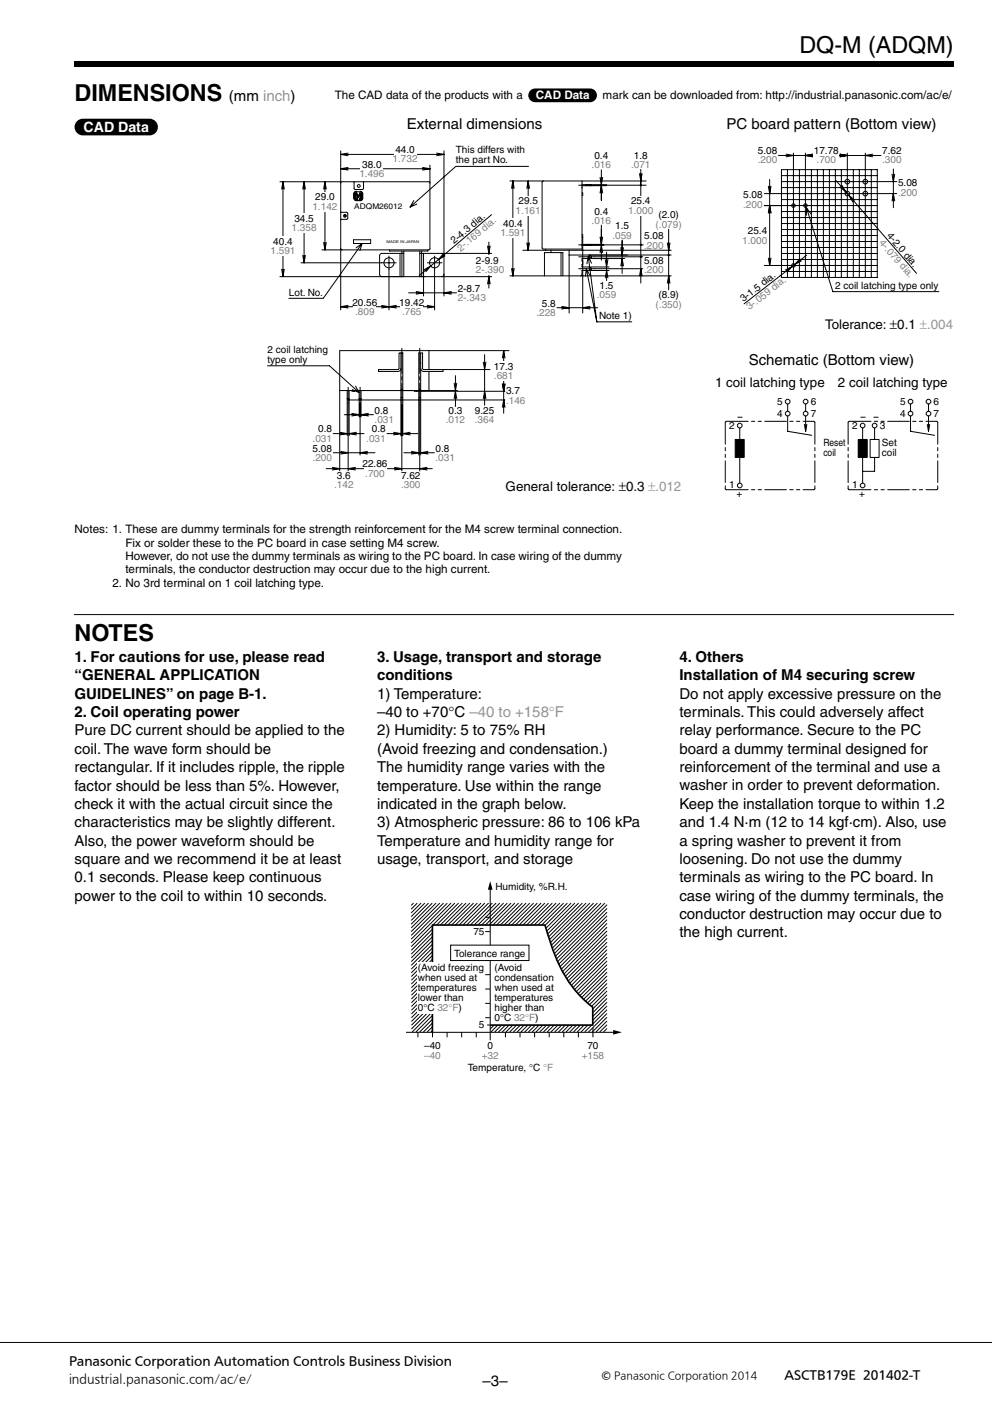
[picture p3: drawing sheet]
<svg xmlns="http://www.w3.org/2000/svg" width="210mm" height="297mm" viewBox="0 0 210 297" stroke-linecap="round" stroke-linejoin="round" font-family="sans-serif">
<defs><g id="words">
<g font-size="4.9">
<text x="169.1" y="11.3">DQ-M (ADQM)</text>
<text x="15.8" y="21.3">DIMENSIONS</text>
<text x="15.8" y="135.6">NOTES</text>
</g>
<g font-size="3.2">
<text x="48.4" y="21.3">(mm inch)</text>
<text x="86.1" y="27.2">External dimensions</text>
<text x="153.7" y="27.2">PC board pattern (Bottom view)</text>
<text x="158.4" y="77.3">Schematic (Bottom view)</text>
<text x="15.8" y="140.1">1. For cautions for use, please read</text>
<text x="15.8" y="144">“GENERAL APPLICATION</text>
<text x="79.8" y="140.1">3. Usage, transport and storage</text>
<text x="79.8" y="144">conditions</text>
<text x="143.8" y="140.1">4. Others</text>
<text x="143.8" y="144">Installation of M4 securing screw</text>
<text x="15.8" y="147.8">GUIDELINES” on page B-1.</text>
<text x="79.8" y="147.8">1) Temperature:</text>
<text x="143.8" y="147.8">Do not apply excessive pressure on the</text>
<text x="15.8" y="151.7">2. Coil operating power</text>
<text x="15.8" y="155.6">Pure DC current should be applied to the</text>
<text x="79.8" y="151.7">–40 to +70°C –40 to +158°F</text>
<text x="79.8" y="155.6">2) Humidity: 5 to 75% RH</text>
<text x="143.8" y="151.7">terminals. This could adversely affect</text>
<text x="143.8" y="155.6">relay performance. Secure to the PC</text>
<text x="15.8" y="159.5">coil. The wave form should be</text>
<text x="79.8" y="159.5">(Avoid freezing and condensation.)</text>
<text x="143.8" y="159.5">board a dummy terminal designed for</text>
<text x="15.8" y="163.4">rectangular. If it includes ripple, the ripple</text>
<text x="15.8" y="167.2">factor should be less than 5%. However,</text>
<text x="79.8" y="163.4">The humidity range varies with the</text>
<text x="79.8" y="167.2">temperature. Use within the range</text>
<text x="143.8" y="163.4">reinforcement of the terminal and use a</text>
<text x="143.8" y="167.2">washer in order to prevent deformation.</text>
<text x="15.8" y="171.1">check it with the actual circuit since the</text>
<text x="79.8" y="171.1">indicated in the graph below.</text>
<text x="143.8" y="171.1">Keep the installation torque to within 1.2</text>
<text x="15.8" y="175">characteristics may be slightly different.</text>
<text x="15.8" y="178.9">Also, the power waveform should be</text>
<text x="79.8" y="175">3) Atmospheric pressure: 86 to 106 kPa</text>
<text x="79.8" y="178.9">Temperature and humidity range for</text>
<text x="143.8" y="175">and 1.4 N·m (12 to 14 kgf·cm). Also, use</text>
<text x="143.8" y="178.9">a spring washer to prevent it from</text>
<text x="15.8" y="182.8">square and we recommend it be at least</text>
<text x="79.8" y="182.8">usage, transport, and storage</text>
<text x="143.8" y="182.8">loosening. Do not use the dummy</text>
<text x="15.8" y="186.6">0.1 seconds. Please keep continuous</text>
<text x="15.8" y="190.5">power to the coil to within 10 seconds.</text>
<text x="143.8" y="186.6">terminals as wiring to the PC board. In</text>
<text x="143.8" y="190.5">case wiring of the dummy terminals, the</text>
<text x="143.8" y="194.4">conductor destruction may occur due to</text>
<text x="143.8" y="198.3">the high current.</text>
<text x="102.1" y="293.1">–3–</text>
</g>
<text font-size="3" fill="#fff" x="17.7" y="27.9">CAD Data</text>
<g font-size="2.8">
<text x="174.6" y="69.6">Tolerance: ±0.1 ±.004</text>
<text x="151.3" y="82">1 coil latching type</text>
<text x="177.3" y="82">2 coil latching type</text>
<text x="107" y="103.9">General tolerance: ±0.3 ±.012</text>
</g>
<g font-size="2.5">
<text x="70.8" y="21">The CAD data of the products with a</text>
<text x="127.5" y="21">mark can be downloaded from: http://industrial.panasonic.com/ac/e/</text>
<text x="15.8" y="112.8">Notes: 1. These are dummy terminals for the strength reinforcement for the M4 screw terminal connection.</text>
<text x="26.5" y="115.6">Fix or solder these to the PC board in case setting M4 screw.</text>
<text x="26.5" y="118.4">However, do not use the dummy terminals as wiring to the PC board. In case wiring of the dummy</text>
<text x="23.8" y="124.1">2. No 3rd terminal on 1 coil latching type.</text>
<text x="26.5" y="121.3">terminals, the conductor destruction may occur due to the high current.</text>
<text x="14.6" y="288.8">Panasonic Corporation Automation Controls Business Division</text>
<text x="14.6" y="292.6">industrial.panasonic.com/ac/e/</text>
<text x="166" y="291.7">ASCTB179E 201402-T</text>
</g>
<text font-size="2.5" fill="#fff" x="113.4" y="21">CAD Data</text>
<g font-size="2.1">
<text x="76.6" y="35.5">38.0</text>
<text x="83.7" y="32.4">44.0</text>
<text x="96.5" y="32.5">This differs with</text>
<text x="96.5" y="34.6">the part No.</text>
<text x="125.8" y="33.7">0.4</text>
<text x="134.1" y="33.7">1.8</text>
<text x="160.4" y="32.6">5.08</text>
<text x="172.2" y="32.6">17.78</text>
<text x="186.7" y="32.6">7.62</text>
<text x="157.2" y="42">5.08</text>
<text x="190" y="39.4">5.08</text>
<text x="62.3" y="47">34.5</text>
<text x="66.7" y="42.4">29.0</text>
<text x="109.7" y="43.2">29.5</text>
<text x="125.8" y="45.4">0.4</text>
<text x="133.5" y="43.2">25.4</text>
<text x="139.3" y="46.1">(2.0)</text>
<text x="57.8" y="51.7">40.4</text>
<text x="96.1" y="51.7" transform="rotate(-40 96.1 51.7)">2-4.3 dia.</text>
<text x="106.5" y="48.1">40.4</text>
<text x="130.2" y="48.5">1.5</text>
<text x="136.3" y="50.7">5.08</text>
<text x="158.2" y="49.6">25.4</text>
<text x="187.6" y="50" transform="rotate(49 187.6 50)">4-2.0 dia.</text>
<text x="100.7" y="55.8">2-9.9</text>
<text x="136.3" y="55.9">5.08</text>
<text x="61.1" y="62.6">Lot. No.</text>
<text x="74.6" y="64.6">20.56</text>
<text x="84.5" y="64.6">19.42</text>
<text x="96.9" y="61.7">2-8.7</text>
<text x="114.7" y="64.9">5.8</text>
<text x="126.9" y="61.1">1.5</text>
<text x="139.3" y="63.1">(8.9)</text>
<text x="157.3" y="63.9" transform="rotate(-38 157.3 63.9)">3-1.5 dia.</text>
<text x="176.7" y="61.1">2 coil latching type only</text>
<text x="126.8" y="67.5">Note 1)</text>
<text x="56.6" y="74.6">2 coil latching</text>
<text x="56.6" y="76.8">type only</text>
<text x="104.5" y="78.2">17.3</text>
<text x="107.1" y="83.4">3.7</text>
<text x="79.3" y="87.5">0.8</text>
<text x="94.9" y="87.5">0.3</text>
<text x="100.5" y="87.5">9.25</text>
<text x="155.9" y="88.9">-</text>
<text x="164.5" y="85.8">5</text>
<text x="164.5" y="88.3">4</text>
<text x="171.6" y="85.8">6</text>
<text x="171.6" y="88.3">7</text>
<text x="182" y="88.8">- -</text>
<text x="190.5" y="85.8">5</text>
<text x="190.5" y="88.3">4</text>
<text x="197.6" y="85.8">6</text>
<text x="197.6" y="88.3">7</text>
<text x="66.1" y="95.5">5.08</text>
<text x="67.3" y="91.5">0.8</text>
<text x="78.7" y="91.5">0.8</text>
<text x="92.2" y="95.5">0.8</text>
<text x="154.3" y="90.8">2</text>
<text x="174.2" y="94.5">Reset</text>
<text x="180.3" y="90.8">2</text>
<text x="186.1" y="90.8">3</text>
<text x="186.6" y="94.5">Set</text>
<text x="71.3" y="101.4">3.6</text>
<text x="76.7" y="98.9">22.86</text>
<text x="84.9" y="101.4">7.62</text>
<text x="174.2" y="96.6">coil</text>
<text x="186.6" y="96.6">coil</text>
<text x="154.3" y="103.2">1</text>
<text x="155.8" y="105.2">+</text>
<text x="180.3" y="103.2">1</text>
<text x="181.8" y="105.2">+</text>
<text x="104.8" y="188.2">Humidity, %R.H.</text>
<text x="100.2" y="197.9">75</text>
<text x="96.1" y="202.4">Tolerance range</text>
<text x="88.4" y="205.4">(Avoid freezing</text>
<text x="88.4" y="207.5">when used at</text>
<text x="88.4" y="209.6">temperatures</text>
<text x="104.6" y="205.4">(Avoid</text>
<text x="104.6" y="207.5">condensation</text>
<text x="104.6" y="209.6">when used at</text>
<text x="88.4" y="211.7">lower than</text>
<text x="88.4" y="213.8">0°C</text>
<text x="104.6" y="211.7">temperatures</text>
<text x="104.6" y="213.8">higher than</text>
<text x="104.6" y="216">0°C 32°F)</text>
<text x="101.3" y="217.5">5</text>
<text x="89.7" y="222">–40</text>
<text x="99" y="226.6">Temperature, °C °F</text>
<text x="103.1" y="222">0</text>
<text x="124.3" y="222">70</text>
<text x="127.3" y="291.7">© Panasonic Corporation 2014</text>
</g>
<g font-size="2.1" fill="#808080">
<text x="83.1" y="34.4">1.732</text>
<text x="125.2" y="35.6">.016</text>
<text x="133.5" y="35.6">.071</text>
<text x="160.4" y="34.6">.200</text>
<text x="172.8" y="34.6">.700</text>
<text x="186.7" y="34.6">.300</text>
<text x="76.1" y="37.4">1.496</text>
<text x="190" y="41.4">.200</text>
<text x="66.1" y="44.4">1.142</text>
<text x="109.1" y="45.2">1.161</text>
<text x="125.2" y="47.4">.016</text>
<text x="132.9" y="45.2">1.000</text>
<text x="157.2" y="43.9">.200</text>
<text x="57.2" y="53.7">1.591</text>
<text x="61.7" y="49">1.358</text>
<text x="97.5" y="53.2" transform="rotate(-40 97.5 53.2)">2-.169 dia.</text>
<text x="105.9" y="50">1.591</text>
<text x="129.6" y="50.5">.059</text>
<text x="136.3" y="52.6">.200</text>
<text x="138.7" y="48.3">(.079)</text>
<text x="157.1" y="51.5">1.000</text>
<text x="185.9" y="51.4" transform="rotate(49 185.9 51.4)">4-.079 dia.</text>
<text x="100.7" y="57.8">2-.390</text>
<text x="136.3" y="57.8">.200</text>
<text x="96.9" y="63.6">2-.343</text>
<text x="126.3" y="63">.059</text>
<text x="138.7" y="65.2">(.350)</text>
<text x="158.6" y="65.6" transform="rotate(-38 158.6 65.6)">3-.059 dia.</text>
<text x="75.1" y="66.6">.809</text>
<text x="85.1" y="66.6">.765</text>
<text x="113.5" y="66.8">.228</text>
<text x="104.5" y="80.2">.681</text>
<text x="79.3" y="89.4">.031</text>
<text x="94.3" y="89.4">.012</text>
<text x="100.5" y="89.4">.364</text>
<text x="107.1" y="85.4">.146</text>
<text x="66.1" y="93.4">.031</text>
<text x="77.5" y="93.4">.031</text>
<text x="66.1" y="97.5">.200</text>
<text x="77.3" y="100.8">.700</text>
<text x="92.2" y="97.5">.031</text>
<text x="70.7" y="103.3">.142</text>
<text x="84.9" y="103.3">.300</text>
<text x="92.5" y="213.8">32°F)</text>
<text x="89.7" y="224">–40</text>
<text x="101.9" y="224">+32</text>
<text x="123.1" y="224">+158</text>
</g>
<text font-size="1.7" x="75" y="44.2">ADQM26012</text>
<text font-size=".8" x="81.8" y="51.4">MADE IN JAPAN</text>
</g></defs>
<g fill="none" stroke="#000" stroke-width=".21">
<path d="M59.2 38.5h12.9M59.9 38.5v20M59.9 38.5l-.3 1.5M59.9 38.5l.3 1.5M64.3 38.5v17.1M64.3 38.5l-.2 1.5M64.3 38.5l.3 1.5M68.8 38.5h.1M68.8 38.5v14.4M68.8 38.5l-.3 1.5M68.8 38.5l.2 1.5M72.1 38.5h.1"/>
<path d="M72.1 38.7h.1M72.1 38.7l.2-.2h18.4l.3 .2M72.1 31.9v33.7M72.1 32.7h21.8M72.1 32.7l1.5 .2M72.1 35.7h18.9M72.1 35.7l1.5 .3M72.3 38.5h.1M73.6 32.4l-1.5 .3M73.6 35.4l-1.5 .3M74.8 38.5l.1 1.3 .3 .3 1.6-.1 .2-1.5M89.4 35.4l1.6 .3"/>
<path d="M91 35.7h.1M91 38.7h.1M91 34.9l-.1 17.9-22.8 .1M91 35.7l-1.6 .3M92.4 32.4l1.5 .3M93.9 32.7h.1M93.9 31.9v30.7M93.9 32.7l-1.5 .2M107.9 38.3h28.8M108.5 38.3v20.1M108.5 38.3l-.3 1.5M108.5 38.3l.3 1.5"/>
<path d="M111.8 38.3h.1M111.8 38.3v14.6M111.8 38.3l-.3 1.5M111.8 38.3l.2 1.5M111.8 35.2h-15.3l-9.7 8.6M115 38.3h.1M115 38.3l-.3 .2 .1 14.1 8.4 .1M123.2 38.3h.1M123.2 39.3h5.2M123.2 39.1h5.2M123.2 38.3v14.6M123.8 39.2l.1 .1"/>
<path d="M124 39.1l-.2 .2M124 39.1l.2 .2M124.2 39.3l.2-.2 .2 .2M124.9 39.3h.1M124.9 39.1h.1M124.9 39.1h.2v.2h-.2zM124.9 39.3l-.2-.2-.2 .2M125 39.1l-.2 .2M125.1 39.1v.1M125.8 39.2h.1M125.8 39.2h10.9M127 37.5l.2 1.6 .3-1.6"/>
<path d="M127.2 39.3h.1M127.2 35.9v6.5M135.3 36.7l.3 1.6 .3-1.6M135.6 39.2h.1M135.6 35.9v24M59.2 58.5h44.8M59.6 57l.3 1.5M59.9 58.5h.1M60.2 57l-.3 1.5M63.7 55.6h17M64.1 54l.2 1.6M64.3 55.6h.1"/>
<path d="M64.6 54l-.3 1.6M68.5 51.3l.3 1.6M69 51.3l-.2 1.6M72.1 52.6h.1M72.1 44.8l1.2 .1 .3 .3-.1 1.1-1.4 .2M72.1 52.6l.2 .3M72.3 52.9h.1M75.1 40.8h.4l.3 .7 .3-.7h.4l-.1 1.3-.4 .1v-.2l.3-.1v-.9l-.4 .7h-.2l-.3-.7v.9l.2 .1v.2l-.4-.1zM75.2 40.6h1l.4 .2 .1 1.1-.3 .4h-1l-.4-.2v-1.1zM75.4 40.5l-.5 .2v.3v1.2l.5 .3h.8l.5-.3 .1-1.2-.3-.5h-.3M76.6 51.5l-1.2 .9M76.6 51.5l-.4 1.5"/>
<path d="M76.6 51.5l-8.2 11.6h-7.3M80.7 55.6h.1M82.3 57h.1M82.3 57v8.6M82.4 52.9v.2h8.1v-.2M84.6 53.6v4.9M85 53.1v5.4M85.4 53.6h-4.6l-.4 .3-.1 4.1 .3 .5h.2M85.4 53.1v5.4M87.6 42.4l-.8 1.4M88.2 43.2l-1.4 .6M88.8 53.1v5.4"/>
<path d="M88.8 53.6h15.2M89.2 53.1v5.4M89.6 58.5h.1M89.6 53.6v9M89.9 58.5h.1M91.1 56.3h.1M91.1 56.3l-2.4 2M91.1 56.3l-1.3 .8M91.1 56.3l-1 1.2M92 57h.1M92 57v8.6M92.8 54.9h.1"/>
<path d="M93.4 58.5h.1M93.4 53.6h.1M93.4 53.6l.3 .1 .2 .4M93.8 53.7l-1 1.2M93.9 54l-2.8 2.3M93.9 54.1h.1M93.9 58h.1M93.9 58l-.2 .5h-.3M94.2 54.1l-1.4 .8M103.2 52.1l.2 1.5 .3-1.5M103.4 58.5h.1M103.4 51.2v9.7"/>
<path d="M104 45.4l-11.2 9.5M107.9 58.4h34.1M108.2 56.8l.3 1.6M108.5 58.4h.1M108.8 56.8l-.3 1.6M110.6 52.9h31.4M111.5 51.4l.3 1.5M112 51.4l-.2 1.5M115.2 58.4h.1M115.2 58.4v-5h3.9v5M115.5 52.9h.1M115.5 52.7v.2"/>
<path d="M116.6 52.9v.5M118.7 53.4v5M120.4 54h.1M120.4 52.9v13.3M120.4 54h21.6M122.9 58.4h.1M123.2 52.9h.1M123.2 40.8h.1v.5h-.1M123.2 49.7h.1v16.5M123.2 51.9h4.6M123.2 51.7h4.6M123.2 50.2h.1"/>
<path d="M123.3 50.2h.1M123.3 56h-.1v.5h5.7M123.8 51.9h.1M123.9 51.7l.2 .2M124.1 56.9h.1M124.1 56.9l-.2 1.6M124.1 56.9l.7 1.4M124.1 56.9l2.2 11.2M124.1 51.7l-.2 .2M124.3 51.7l.2 .2M124.4 51.7l-.2 .2M124.5 54.3l-.3 1.5"/>
<path d="M124.5 54.3l.7 1.4M124.5 54.3l1.8 13.8M124.6 51.7l.2 .2M124.6 54h.1M124.6 54.7h.1M124.6 57.2h.1M124.6 56.5h.1M124.6 54l.5 .2v.3l-.5 .2M124.6 56.5l.5 .2v.3l-.5 .2M124.7 54v.7M124.7 56.5v.7M124.8 51.7l-.2 .2"/>
<path d="M124.9 51.9h.1M124.9 51.7h.1M124.9 51.7h.2v.2h-.2zM124.9 51.7l.2 .2M125.1 51.7l-.2 .2M125.8 51.8h.1M125.8 51.8h10.3M125.8 56.9h10.2M125.8 54.3h10.2M127 53.5l.2-1.6 .3 1.6M127 50.2l.2 1.5 .3-1.5M127 40.8l.2-1.5 .3 1.5"/>
<path d="M127.2 51.9h.1M127.2 47.6v7.5M128.1 58.8l.2-1.6 .3 1.6M128.1 54.9l.2 1.6 .3-1.6M128.3 57.2h.1M128.3 53.3v6.1M128.9 57.2h-5.7v.9l-.3 .3M131.4 56.3l.2-1.6 .3 1.6M131.4 52.4l.2 1.6 .3-1.6M131.6 54.7h.1M131.6 50.8v7.1M132.2 54.7h-9v.5h.1"/>
<path d="M135.3 58.4l.3-1.5 .3 1.5M135.6 51.8h.1M135.6 56.9h.1M141.2 51.4l.3 1.5 .3-1.5M141.2 59.9l.3-1.5 .3 1.5M141.5 52.9h.1M141.5 58.4h.1M141.5 48.5v12.8M56.6 77.4h13.1l6.3 5.7M72.1 64.9h19.9M72.1 64.9l1.5 .3M73.6 64.6l-1.5 .3"/>
<path d="M80.8 64.6l3.1 .6M82.3 64.9h.1M83.9 64.6l-3.1 .6M85.2 74.7h-.8v3.4l-4.3 .1v.4h4.1a.65 .65 0 0 0 .6-.7M85.2 74.7v17.5M85.2 74.7h-.4v17.5M86.5 62h10.1M88.1 61.7l1.5 .3-1.5 .2M89 77.9a.65 .65 0 0 0 .7 .7h4v-.4M89 74.7v21.6M90.4 64.6l1.6 .3M90.8 74.2h.1"/>
<path d="M90.8 74.2v4M90.8 78.6v4M92 64.9h.1M92 64.9l-1.6 .3M93.7 78.2h.1M93.9 62h.1M95.5 61.7l-1.6 .3 1.6 .2M96.4 79.5v6.5M102.3 76.6l.2 1.6 .3-1.6M102.5 78.2h.1M102.5 75v10.7M103.2 60.1l.2-1.6 .3 1.6"/>
<path d="M103.7 78.2h-14l-.3-.3v-3.2h-.8v21.6M106.6 74.2v13.2M106.6 74.2l-.3 1.5M106.6 74.2l.3 1.5M107.7 74.2h-35.8v25.4M117.9 65.1h8.6M118.9 64.8l1.5 .3-1.5 .3M123.3 65.1h.1M124.9 64.8l-1.6 .3 1.6 .3M126.3 68.1h.1M126.3 68.1h7.4M69 99.2h22.5"/>
<path d="M70.3 98.9l1.6 .3-1.6 .2M70.5 95.8h8.8M70.5 91.7h6.5M71.9 82.6h.1M71.9 99.2h.1M71.9 82.6h24.9M71.9 91.5l1.6 .2-1.6 .3M72.1 95.5l1.6 .3-1.6 .3M72.8 87.7h6.2M73.5 84.4h.1M73.5 82.6v9.6M73.7 85.3h.1"/>
<path d="M73.7 95.8h.1M73.7 85.3v14.3M73.8 84.6h.1M73.8 84.6l.1-.2h-.4v.2h33.3M73.9 91.7h.1M73.9 84.4h.1M73.9 82.6v9.6M74.4 87.5l1.6 .2-1.6 .3M74.5 82.6v.2h.5v-.2M74.6 82.4l1.4 .7M75.2 81.7l.8 1.4M75.2 98.9l-1.5 .3 1.5 .2"/>
<path d="M75.4 91.5l-1.5 .2 1.5 .3M76 84.4h.1M76 82.6v5.6M76.1 84.6l-.1-.2h.4l-.1 .2M76.2 85.3h.1M76.2 85.3v11M76.4 87.7h.1M76.4 84.4h.1M76.4 82.6v5.6M77.7 95.5l-1.5 .3 1.5 .3M77.9 87.5l-1.5 .2 1.5 .3M81.9 91.7h6.5"/>
<path d="M83.3 91.5l1.5 .2-1.5 .3M83.5 98.9l1.5 .3-1.5 .2M84.8 84.6h.1M84.8 82.4h.4M84.8 84.1h.4M85 84.6h.1M85 99.2h.1M85 85.6h.1M85 85.6v14M85.2 84.6h.1M85.2 91.7h.1M85.5 95.8h6.4"/>
<path d="M86.8 91.5l-1.6 .2 1.6 .3M87.1 95.5l1.5 .3-1.5 .3M87.7 82.6v.2h19.1M88.2 82.8h.1M88.2 82.6v.2M88.6 84.6h.1M88.6 82.6h.1M88.6 82.4h.4M88.6 84.1h.4M88.8 99.2h.1M88.8 85.6h.1M88.8 85.6v14"/>
<path d="M89 84.6h.1M89 95.8h.1M90.4 98.9l-1.6 .3 1.6 .2M90.6 95.5l-1.6 .3 1.6 .3M96.1 81.1l.3 1.5 .3-1.5M96.1 84.3l.3-1.5 .3 1.5M96.4 82.6h.1M102.3 84.3l.2-1.5 .3 1.5M106.1 84.6h.1M106.3 81.2l.3 1.6 .3-1.6M106.3 86.2l.3-1.6 .3 1.6M106.6 84.6h.1"/>
<path d="M106.6 82.8h.1M15.8 130h186M0 284h210"/>
<circle cx="75.9" cy="39.4" r=".3"/>
<circle cx="73" cy="45.7" r=".3"/>
<circle cx="73" cy="45.7" r=".07"/>
<circle cx="82.3" cy="55.6" r="1.07"/>
<circle cx="92" cy="55.6" r="1.07"/>
</g>
<path d="M15.8 13h186v1.1h-186zM112.4 19l.8-.3h11.7a1.45 1.45 0 0 1 1.4 1.5 1.45 1.45 0 0 1-1.4 1.4h-11.7a1.45 1.45 0 0 1-1.3-1 1.45 1.45 0 0 1 .5-1.6z" fill="#000"/>
<g fill="none" stroke="#000" stroke-width=".21" stroke-dasharray="7.5 1.5 1.5 1.5">
<path d="M122.5 39.2h3.3M74.8 50.7v.8h3.6M74.8 50.7h3.6M78.4 50.7v.8M82.3 57v-2.8M83.8 55.6h-3.1M90.4 55.6h3.1M92 57v-2.8M122.5 51.8h3.3M122.5 54.3h3.3M122.5 56.9h3.3M73.7 81.9v3.4"/>
<path d="M76.2 81.9v3.4"/>
</g>
<path d="M85 73.7v11.9M88.8 73.7v11.9" fill="none" stroke="#000" stroke-width=".21" stroke-dasharray="5.3 .7 .7 .7"/>
<g fill="#000" stroke="#000" stroke-width=".21">
<circle cx="135.6" cy="39.2" r=".14"/>
<circle cx="135.6" cy="51.8" r=".14"/>
<circle cx="135.6" cy="54.3" r=".14"/>
<circle cx="141.5" cy="54" r=".14"/>
</g>
<g fill="#fff">
<path d="M133.2 41.5h4.8v4h-4.8z"/>
<path d="M109.3 41.5h4.9v4h-4.9z"/>
<path d="M106.1 46.3h4.8v4.1h-4.8z"/>
<path d="M84.7 62.9h4.8v4h-4.8z"/>
<path d="M74.8 62.9h4.8v4h-4.8z"/>
<path d="M101 54h4.9v4.1h-4.9z"/>
<path d="M66.3 40.6h4.9v4.1h-4.9z"/>
<path d="M76.3 33.7h4.8v4h-4.8z"/>
<path d="M83.3 30.6h4.8v4.1h-4.8z"/>
<path d="M61.9 45.2h4.9v4.1h-4.9z"/>
<path d="M57.5 50h4.8v4h-4.8z"/>
<path d="M76.9 97.1h4.9v4.1h-4.9z"/>
<path d="M104.2 76.5h4.8v4h-4.8z"/>
</g>
<g fill="none" stroke="#000" stroke-width=".21">
<path d="M162.6 39.4l.3 1.6 .2-1.6M162.9 38v18.2M164.7 32.9h21.7M165.4 38.4h24.4M165.4 35.9h20.2v22.8h-20.2zM165.4 37.2h20.2M165.4 39.7h20.2M166.3 32.6l1.6 .3-1.6 .3M166.6 35.9v22.8M167.9 35.9h.1M167.9 32.4v26.3M169.2 35.9v22.8"/>
<path d="M170.4 35.9h.1M170.4 32.9h.1M170.4 32.4v26.3M171.7 35.9v22.8M172 32.6l-1.6 .3 1.6 .3M173 35.9v22.8M174.2 35.9v22.8M175.5 35.9v22.8M176.8 35.9v22.8M176.9 38.2l17 19.6M177.7 32.6l1.6 .3-1.6 .3M178 35.9v22.8"/>
<path d="M178.2 39.2l.8 1.4-1.3-1M179.3 35.9h.1M179.3 32.9h.1M179.3 32.4v26.3M180.6 35.9v22.8M181.8 35.9v22.8M183.1 35.9h.1M183.1 32.9h.1M183.1 32.4v26.3M184.4 35.9v22.8M184.7 32.6l-1.6 .3 1.6 .3M185.6 38.4h.1"/>
<path d="M188.8 36.9l.2 1.5 .3-1.5M189 38.4h.1M189 35.8v8.1M161.7 41h28.1M161.7 43.5h23.9M161.7 56.2h23.9M162.6 45.1l.3-1.6 .2 1.6M162.6 54.6l.3 1.6M162.9 41h.1M162.9 43.5h.1M163.1 54.6l-.2 1.6M165.4 41h.1"/>
<path d="M165.4 43.5h.1M165.4 56.2h.1M165.4 57.4h20.2M165.4 54.9h20.2M165.4 42.2h20.2M165.4 44.8h20.2M165.4 46h20.2M165.4 47.3h20.2M165.4 48.6h20.2M165.4 49.8h20.2M165.4 51.1h20.2M165.4 52.4h20.2"/>
<path d="M165.4 53.6h20.2M166.2 57.1l1.4-.7-1.1 1.2M167.6 56.4h.1M168.2 55.9h.1M169.2 54.8l-1 1.1 1.4-.7M170.7 44l-.1 1.6M170.7 44l.9 1.3M170.7 44l5.5 17.7h22.5M170.7 54l-13.3 10.3M179 40.6h.1M179.6 41.3h.1M180.9 42.3l-1.3-1 .8 1.4"/>
<path d="M185.6 41h.1M188.8 42.5l.2-1.5 .3 1.5"/>
<circle cx="179.3" cy="38.4" r=".5"/>
<circle cx="183.1" cy="38.4" r=".5"/>
<circle cx="167.9" cy="56.2" r=".37"/>
<circle cx="167.9" cy="43.5" r=".37"/>
<circle cx="170.4" cy="43.5" r=".37"/>
<circle cx="179.3" cy="41" r=".5"/>
<circle cx="183.1" cy="41" r=".5"/>
</g>
<path d="M172.2 30.9h5.3v4h-5.3z" fill="#fff"/>
<path d="M153.7 89.1l-.2 .3M172.4 89.4l-.2-.3M179.7 89.1l-.2 .3M198.4 89.4l-.2-.3M153.5 103.4l.2 .2M172.2 103.6l.2-.2M179.5 103.4l.2 .2M198.2 103.6l.2-.2" fill="none" stroke="#000" stroke-width=".21" stroke-dasharray="7.5 1.5 1.5 1.5 1.5 1.5"/>
<g fill="none" stroke="#000" stroke-width=".21">
<path d="M156.5 90.5v2.5M156.5 96.8v5.4M166.7 88v3.2l5.1 .9M166.7 85.5v1.5M170.2 89.8l.3 1.4M170.5 85.5v1.5M170.5 88v3.2M170.7 89.8l-.2 1.4M182.5 90.5v2.5M182.5 96.8v5.4M184.1 93h1.9v3.8h-1.9zM185.1 90.5v2.5"/>
<path d="M185.1 96.8v2.9h-2.6M192.7 85.5v1.5M192.7 88v3.2l5.1 .9M196.2 89.8l.3 1.4M196.5 85.5v1.5M196.5 88v3.2M196.7 89.8l-.2 1.4M87.5 191.1l-.5 .5M88.3 191.1l-1.3 1.3M89.1 191.1l-2.1 2M89.9 191.1l-2.9 2.8M90.7 191.1l-3.7 3.6"/>
<path d="M91.5 191.1l-4.5 4.4M92.3 191.1l-5.3 5.2M93.1 191.1l-6.1 6M93.9 191.1l-6.9 6.8M94.6 191.1l-7.6 7.6M95.4 191.1l-8.4 8.4M96.2 191.1l-9.2 9.2M97 191.1l-10 10M97.8 191.1l-10.8 10.8M98.6 191.1l-11.6 11.5M99.4 191.1l-12.4 12.3M100.2 191.1l-13.2 13.1"/>
<path d="M101 191.1l-14 13.9M101.8 191.1l-14.8 14.7M102.6 191.1l-15.6 15.5M103.4 191.1l-16.4 16.3M104.2 191.1l-17.2 17.1M105 191.1l-18 17.9M105.8 191.1l-18.8 18.7M106.6 191.1l-19.6 19.5M107.3 191.1l-20.2 20.3M108.1 191.1l-21 21M108.9 191.1l-21.8 21.8M109.7 191.1l-22.6 22.6"/>
<path d="M110.5 191.1l-23.4 23.4M111.3 191.1l-24.2 24.2M112.1 191.1l-25 25M112.9 191.1l-25.8 25.8M113.7 191.1l-26.6 26.6M114.5 191.1l-27.3 27.2M115.3 191.1l-27.3 27.2M116.1 191.1l-27.3 27.2M116.9 191.1l-27.3 27.2M117.7 191.1l-27.3 27.2M118.5 191.1l-27.3 27.2M119.3 191.1l-27.3 27.2"/>
<path d="M120 191.1l-27.2 27.2M120.8 191.1l-27.2 27.2M121.6 191.1l-27.2 27.2M122.4 191.1l-27.3 27.2M123.2 191.1l-27.3 27.2M124 191.1l-27.3 27.2M124.8 191.1l-27.3 27.2M125.6 191.1l-27.3 27.2M126.4 191.1l-27.3 27.2M127.2 191.1l-27.3 27.2M128 191.1l-27.3 27.2M128.4 199.3l-19 19"/>
<path d="M128.5 197.7l-20.7 20.6M128.5 198.5l-19.9 19.8M128.5 196.9l-21.4 21.4M128.5 195.4l-23 22.9M128.5 196.2l-22.2 22.1M128.5 193.8l-24.6 24.5M128.5 194.6l-23.8 23.7M128.5 193l-25.4 25.3M128.5 191.4l-27 26.9M128.5 192.2l-26.2 26.1M128.4 217.6l-.7 .7M128.4 216l-2.3 2.3"/>
<path d="M128.4 216.8l-1.5 1.5M128.4 215.2l-3.1 3.1M128.4 213.6l-4.7 4.7M128.4 214.4l-3.9 3.9M128.4 212.8l-5.5 5.5M128.4 211.2l-7.1 7.1M128.4 212l-6.3 6.3M128.4 210.4l-7.9 7.9M128.4 208.9l-9.4 9.4M128.4 209.7l-8.6 8.6M128.4 208.1l-10.2 10.2M128.4 206.5l-11.8 11.8"/>
<path d="M128.4 207.3l-11 11M128.4 204.9l-13.4 13.4M128.4 205.7l-12.6 12.6M128.4 204.1l-14.2 14.2M128.4 202.5l-15.8 15.8M128.4 203.3l-15 15M128.4 201.7l-16.6 16.6M128.4 200.1l-18.2 18.2M128.4 200.9l-17.4 17.4"/>
<circle cx="156.5" cy="90" r=".5"/>
<circle cx="166.7" cy="87.5" r=".5"/>
<circle cx="166.7" cy="85" r=".5"/>
<circle cx="170.5" cy="87.5" r=".5"/>
<circle cx="170.5" cy="85" r=".5"/>
<circle cx="182.5" cy="90" r=".5"/>
<circle cx="185.1" cy="90" r=".5"/>
<circle cx="192.7" cy="87.5" r=".5"/>
<circle cx="192.7" cy="85" r=".5"/>
<circle cx="196.5" cy="87.5" r=".5"/>
<circle cx="196.5" cy="85" r=".5"/>
<circle cx="156.5" cy="102.7" r=".5"/>
<circle cx="182.5" cy="102.7" r=".5"/>
</g>
<path d="M153.5 89.4v14M153.7 89.1h18.5M172.4 89.4v14M179.5 89.4v14M179.7 89.1h18.5M198.4 89.4v14M153.7 103.6h18.5M179.7 103.6h18.5" fill="none" stroke="#000" stroke-width=".21" stroke-dasharray="4.6 .7 .7 .7 .7 .7"/>
<path d="M155.6 93h1.9v3.8h-1.9zM181.6 93h1.9v3.8h-1.9z" fill="#000" stroke="#000" stroke-width=".21"/>
<path d="M16.3 25.6l.8-.4 .4-.1h14.2a1.76 1.76 0 0 1 1.7 1.8 1.76 1.76 0 0 1-1.7 1.7h-14.2a1.76 1.76 0 0 1-1.6-1 1.76 1.76 0 0 1 .4-2z" fill="#000"/>
<path d="M91.5 195.7h23.8a38 38 0 0 0 6.4 13.8l2.4 2.4 1.3 1.2v3.8h-21.7l.1 1.6h-12.3z" fill="#fff"/>
<g fill="none" stroke="#000" stroke-width=".21">
<path d="M102.7 197.1h1M102.7 194.1h1M103.7 187.2v32.9M85.9 218.4h44.9M88.4 218.4v1.1M91.5 218.4v1.1M94.6 218.4v1.1M97.7 218.4v1.1M100.8 218.4v1.1M102.7 215.3h1M102.7 212.3h1M102.7 209.2h1"/>
<path d="M102.7 206.2h1M102.7 203.2h1M102.7 200.1h1M103.1 216.9h.6M106.9 218.4v1.1M110 218.4v1.1M113.1 218.4v1.1M116.2 218.4v1.1M119.3 218.4v1.1M122.4 218.4v1.1M125.5 217.4v2.1"/>
</g>
<path d="M103.7 186.4l.5 1.8h-1zM129.7 217.9l1.9 .5-1.9 .5z" fill="#000"/>
<path d="M103.7 216.9h21.7v-3.8a28 28 0 0 1-9.4-15.1l-.7-2.3h-23.8v22.6" fill="none" stroke="#000" stroke-width=".35"/>
<path d="M95.4 200h16.5v3.2h-16.5z" fill="#fff" stroke="#000" stroke-width=".21"/>
<path d="M88.2 203.5h13.8v10.9h-13.8z" fill="#fff"/>
<use href="#words"/>
</svg>
